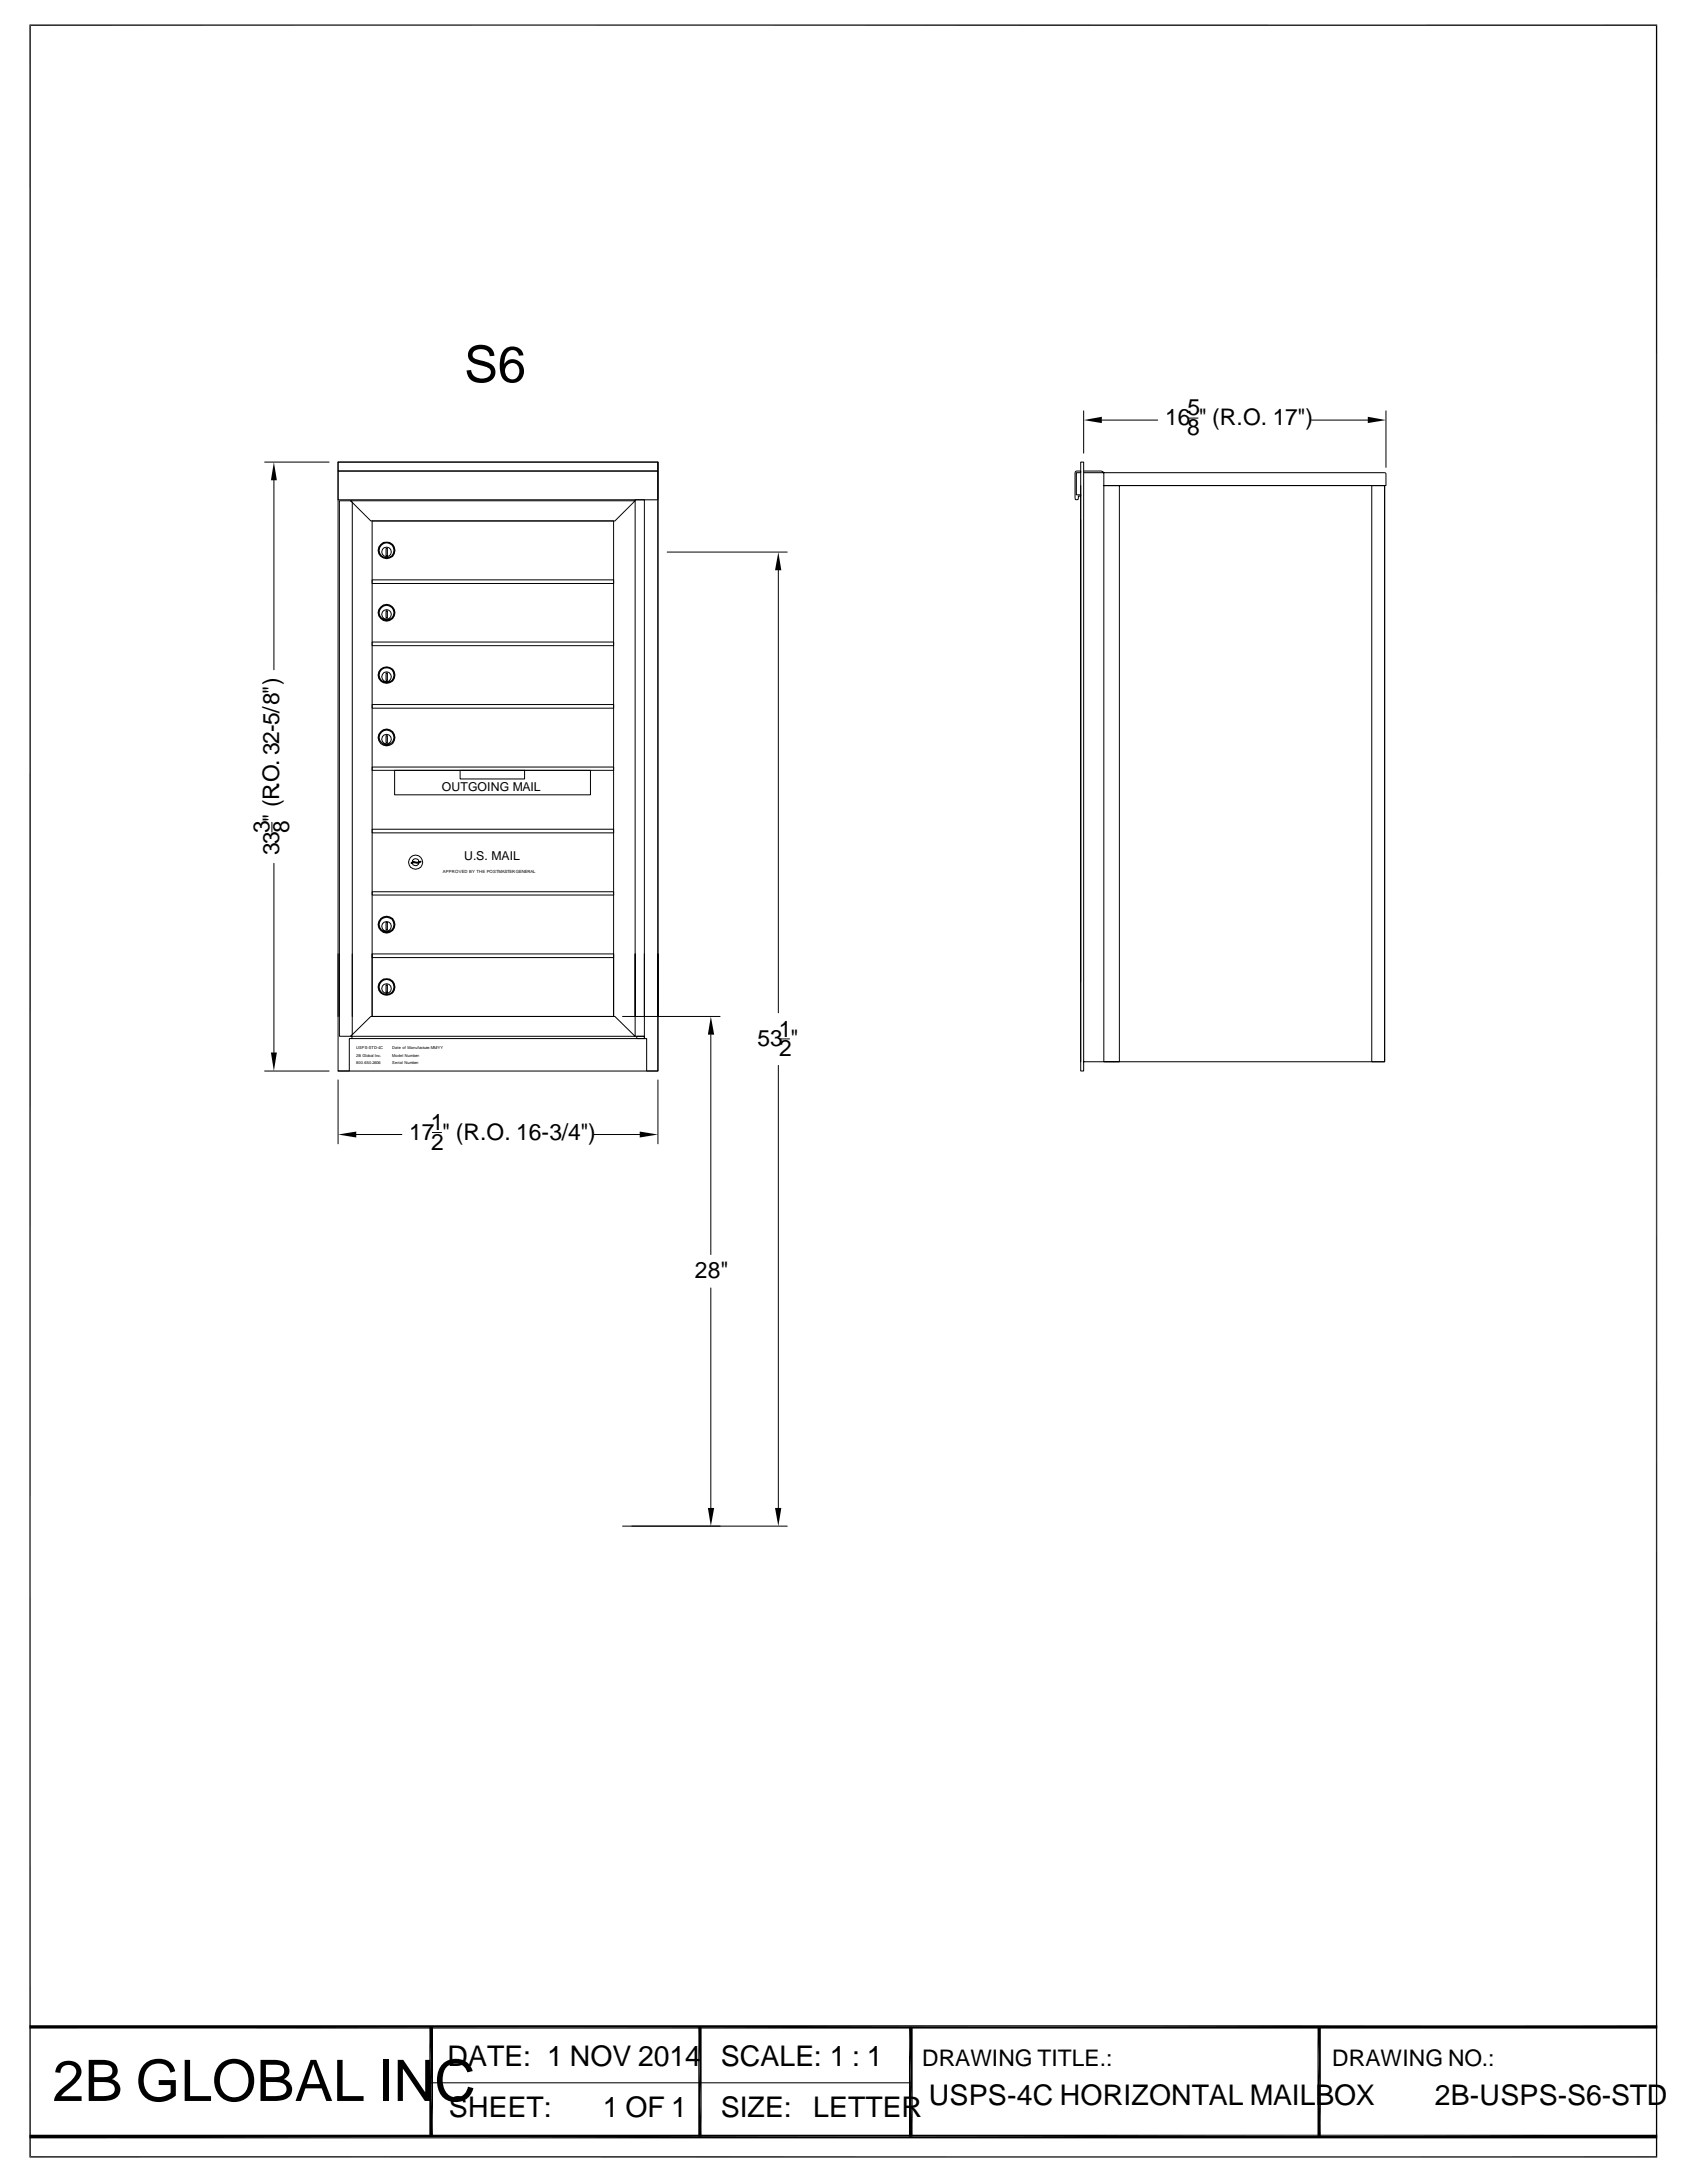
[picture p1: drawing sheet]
<svg xmlns="http://www.w3.org/2000/svg" width="216mm" height="279mm" viewBox="0 0 216 279" stroke-linecap="round" stroke-linejoin="round" font-family="sans-serif">
<defs><g id="words">
<text font-size="7.3" x="6.7" y="268.9">2B GLOBAL INC</text>
<text font-size="6.5" x="59.4" y="48.9">S6</text>
<g font-size="3.6">
<text x="57.3" y="264.4">DATE: 1 NOV 2014</text>
<text x="92.2" y="264.4">SCALE: 1 : 1</text>
<text x="118.9" y="269.4">USPS-4C HORIZONTAL MAILBOX</text>
<text x="183.6" y="269.4">2B-USPS-S6-STD</text>
<text x="57.4" y="271">SHEET:</text>
<text x="77.2" y="271">1 OF 1</text>
<text x="92.2" y="271">SIZE:</text>
<text x="104.1" y="270.9">LETTER</text>
</g>
<g font-size="2.9">
<text x="152" y="53.2">5</text>
<text x="149.1" y="54.4">16 &quot; (R.O. 17&quot;)</text>
<text x="151.9" y="55.7">8</text>
<text x="34.5" y="106.6" transform="rotate(-90 34.5 106.6)">3</text>
<text x="37" y="106.6" transform="rotate(-90 37 106.6)">8</text>
<text x="35.7" y="109.5" transform="rotate(-90 35.7 109.5)">33 &quot; (R.O. 32-5/8&quot;)</text>
<text x="96.9" y="133.9">53 &quot;</text>
<text x="99.7" y="132.7">1</text>
<text x="99.7" y="135.2">2</text>
<text x="52.4" y="145.9">17 &quot; (R.O. 16-3/4&quot;)</text>
<text x="55.1" y="144.7">1</text>
<text x="55.2" y="147.2">2</text>
<text x="88.9" y="163.6">28&quot;</text>
<text x="118" y="264.4">DRAWING TITLE.:</text>
<text x="170.5" y="264.4">DRAWING NO.:</text>
</g>
<g font-size="1.6">
<text x="56.6" y="101.2">OUTGOING MAIL</text>
<text x="59.4" y="110.1">U.S. MAIL</text>
</g>
<g font-size=".5">
<text x="56.7" y="111.7">APPROVED BY THE POSTMASTER GENERAL</text>
<text x="45.6" y="134.3">USPS-STD-4C</text>
<text x="45.6" y="135.3">2B Global Inc.</text>
<text x="45.6" y="136.1">800.650.2606</text>
<text x="50.2" y="134.3">Date of Manufacture: MM/YY</text>
<text x="50.2" y="135.3">Model Number:</text>
<text x="50.2" y="136.1">Serial Number:</text>
</g>
</g></defs>
<g fill="none" stroke="#000" stroke-width=".13">
<path d="M33.9 59.1h8.2M43.3 59.1h40.9v1.2h-40.9zM84.2 59.1v71v-71h-40.9v71M138.3 59.1h.4v78h-.4zM138.7 52.6v5.4M141 53.8h7.2M152.1 53.5h1.2M167.8 53.8h7.2M177.4 52.6v7.2M35.1 61.5v24.2M43.3 60.3h40.9v3.7h-40.9zM44.9 64.1h36.4l-2.6 2.6h-31.2z"/>
<path d="M47.6 74.2h30.9v.5h-30.9zM49.4 70.2h.2v.9h-.2zM49.4 78.2h.2v.9h-.2zM85.4 70.7h15.3M99.6 73v56.6M137.6 60.4l.2-.1h.5v.2h-.5v2.8h.5v.2h-.3v.4l-.2 .1-.2-.1v-.1zM138.3 62.1v73.8M138.7 60.3h2.2l.2 .1 .2 .1v1.6h36.1v-1.5l-.2-.1h-38.5M141.3 62.1h2v73.8h-2zM141.3 62.1h35.9v73.8h-38.5M175.6 62.1h1.6v73.8h-1.6zM47.6 82.2h30.9v.4h-30.9z"/>
<path d="M47.6 90.2h30.9v.4h-30.9zM47.6 98.2h30.9v.4h-30.9zM49.4 86.2h.2v.9h-.2zM49.4 94.2h.2v.8h-.2zM50.5 98.6h25.1v3.1h-25.1zM58.9 98.6h8.2v1.1h-8.2zM34.8 105.2v1.3M35.1 110.5v24.2M47.6 106.1h30.9v.5h-30.9zM47.6 114.1h30.9v.5h-30.9zM49.4 118.1h.2v.9h-.2zM52.6 110.4l.4-.1 .4 .1 .4-.2 .1 .1-.5 .2-.4-.1-.3 .1z"/>
<path d="M53.6 110.3a.45 .45 0 0 0-.7-.3l-.1 .4M53.6 110.4v.2a.47 .47 0 0 1-.8-.1M33.9 137.1h8.2M43.3 122.1v15h40.9v-15v15h-1.4v-4.2h-.3M43.3 138.2v8.2M43.4 130.1v-66h1.5l.2 .2v65.8M43.4 122.1v10.5h1.5l.2-.1v-10.4M44.9 132.6l2.6-2.5h31.2l2.6 2.5zM45 132.6v.3h-.3v4.2h-1.4M47.6 122.1h30.9v.5h-30.9zM47.6 122.1v8h30.9M49.4 126.1h.2v.9h-.2z"/>
<path d="M78.5 122.1v8v-63.4h-30.9v63.4M79.7 130.1h12.5M81.3 122.1v10.5h1.2M81.3 130.1v-66.1h1.2v66.1M81.5 132.6h1v.3h-1zM82.5 122.1v10.8h-37.5M84.2 138.2v8.2M91 132.4v28.2M99.6 136.4v56.6M99.9 133h1.1M45.6 145.2h5.8M55.3 145h1.2"/>
<path d="M76 145.2h5.9M91 164.8v28.2M100.7 195.3h-21M55.2 266.6h61.3"/>
<circle cx="49.5" cy="70.6" r=".62"/>
<circle cx="49.5" cy="78.6" r=".62"/>
<circle cx="49.5" cy="70.4" r="1.08"/>
<circle cx="49.5" cy="70.4" r=".95"/>
<circle cx="49.5" cy="78.4" r="1.07"/>
<circle cx="49.5" cy="78.4" r=".94"/>
<circle cx="49.5" cy="86.6" r=".63"/>
<circle cx="49.5" cy="94.6" r=".62"/>
<circle cx="49.5" cy="94.4" r="1.08"/>
<circle cx="49.5" cy="86.4" r=".95"/>
<circle cx="49.5" cy="86.4" r="1.07"/>
<circle cx="49.5" cy="94.4" r=".94"/>
<circle cx="49.5" cy="118.6" r=".62"/>
<circle cx="49.5" cy="118.3" r="1.07"/>
<circle cx="49.5" cy="118.3" r=".94"/>
<circle cx="53.2" cy="110.4" r=".91"/>
<circle cx="49.5" cy="126.5" r=".62"/>
<circle cx="49.5" cy="126.3" r="1.08"/>
<circle cx="49.5" cy="126.3" r=".95"/>
</g>
<g fill="#000">
<path d="M138.7 53.8l2.3-.5v.8zM175 53.3l2.4 .5-2.4 .3zM35.1 59.1l.3 2.4h-.7zM99.6 70.7l.4 2.3h-.8zM34.7 134.7h.7l-.3 2.4zM91 130.1l.4 2.3h-.8zM43.3 145.2l2.3-.4v.8zM81.9 144.8l2.3 .4-2.3 .4zM90.6 193h.8l-.4 2.3zM99.2 193h.8l-.4 2.3zM54.9 259.4l.5 14.1h-.5zM54.9 259.4h.5v14.1z"/>
<path d="M116.3 259.4l.5 14.1h-.5zM116.3 259.4h.5v14.1zM3.8 273.7l208.3-.5v.5zM3.8 273.2h208.3l-208.3 .5z"/>
</g>
<path d="M3.8 3.2h208.3M3.9 3.1v273M212 3.1v273M3.8 276.1h208.3" fill="none" stroke="#000" stroke-width=".17"/>
<path d="M3.8 259.4h208.3M89.6 259.4v14.1M168.8 259.4v14.1" fill="none" stroke="#000" stroke-width=".42"/>
<use href="#words"/>
</svg>
